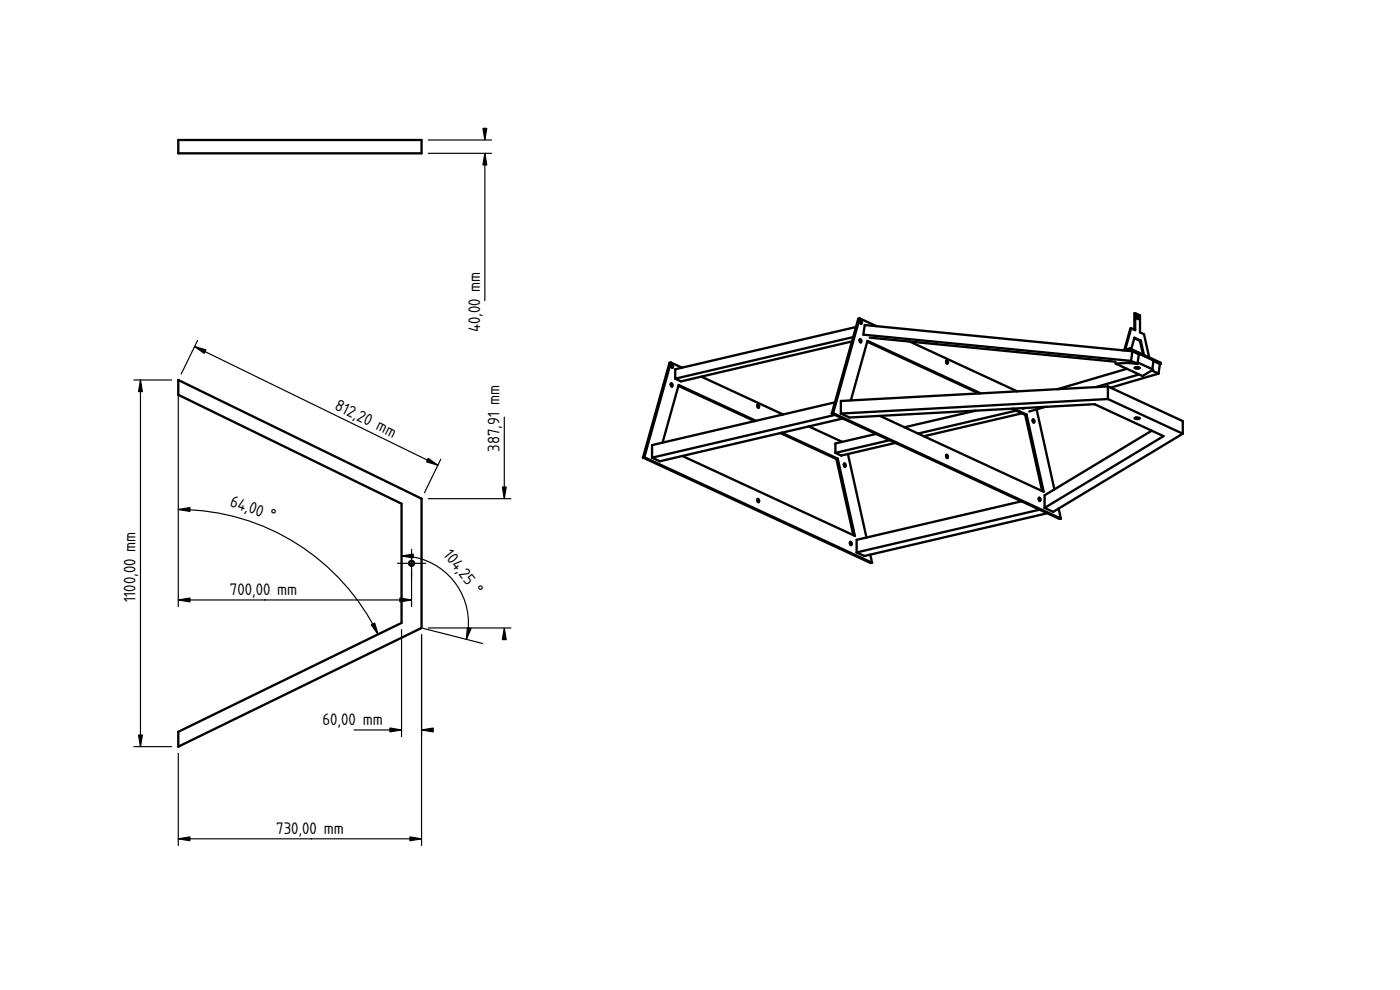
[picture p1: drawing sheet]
<svg xmlns="http://www.w3.org/2000/svg" width="420mm" height="297mm" viewBox="0 0 420 297" stroke-linecap="round" stroke-linejoin="round" font-family="sans-serif">
<defs><g id="words">
<g font-size="4.7">
<text x="144.1" y="99.7" transform="rotate(-90 144.1 99.7)">40,00 mm</text>
<text x="100.2" y="122.7" transform="rotate(26 100.2 122.7)">812,20 mm</text>
<text x="149.9" y="135.6" transform="rotate(-90 149.9 135.6)">387,91 mm</text>
<text x="68.8" y="151.9" transform="rotate(19 68.8 151.9)">64,00 °</text>
<text x="132.9" y="166.5" transform="rotate(52 132.9 166.5)">104,25 °</text>
<text x="69" y="178.6">700,00 mm</text>
<text x="40.7" y="180.7" transform="rotate(-90 40.7 180.7)">1100,00 mm</text>
<text x="96.8" y="217.6">60,00 mm</text>
<text x="82.9" y="250.2">730,00 mm</text>
</g>
</g></defs>
<path d="M90 169h.1" fill="none" stroke="#000" stroke-width=".3"/>
<circle cx="123.5" cy="169" r=".75" fill="#fff"/>
<g fill="none" stroke="#000" stroke-width=".7">
<path d="M53.5 114l73 35.6v38.8l-73 35.6v-4.4l67-32.7v-35.8l-67-32.6z"/>
<circle cx="123.5" cy="169" r=".75"/>
</g>
<g fill="#000" stroke="#000" stroke-width=".35">
<path d="M42.2 114l.5 3.5h-1.1zM58.4 104l3.4 1-.5 1zM128.5 137.5l2.9 2.1-3.4-1zM53.5 152.9l3.5-.6v1.2zM150.8 146.1h1.1l-.6 3.5zM120.5 166.8l3.5-.6v1.2zM53.5 180l3.5-.6v1.2zM111.4 187.4l1-.5 1.1 3.4zM120 179.4l3.5 .6-3.5 .6zM140.3 188.3l1.1 .3-1.4 3.2zM151.3 188.4l.6 3.5h-1.1zM117 218.4l3.5 .6-3.5 .6z"/>
<path d="M126.5 219l3.5-.6v1.2zM41.6 220.5h1.1l-.5 3.5zM53.5 251.7l3.5-.6v1.2zM123 251.1l3.5 .6-3.5 .6z"/>
<path d="M123.5 164.8v8.4zM119.3 169h8.4z" fill-rule="evenodd"/>
</g>
<path d="M90 169h.1" fill="none" stroke="#000" stroke-width=".3"/>
<g fill="none" stroke="#000" stroke-width=".35">
<path d="M40.2 114h11.3M42.2 114v110M53.5 116v66M58.4 104l73 35.6M59.3 102.2l-4.9 10M132.3 137.8l-4.9 10M151.3 125.1v24.5M53.5 152.9a66.7 66.7 0 0 1 60 37.4M128.5 149.6h24.8M120.5 166.8a20.1 20.1 0 0 1 19.5 25M123.5 171v11M53.5 180h70"/>
<path d="M120.5 188.9v32.1M126.5 190.4v63.3M127 188.5l17.8 4.6M128.5 188.4h24.8M106.2 219h14.3M40.2 224h11.3M53.5 226v27.7M53.5 251.7h73"/>
</g>
<path d="M53.5 42h73v4h-73z" fill-rule="evenodd" fill="#fff"/>
<path d="M90 44h.1" fill="none" stroke="#000" stroke-width=".3"/>
<path d="M53.5 42h73v4h-73z" fill="none" stroke="#000" stroke-width=".7"/>
<path d="M128.5 46h19M128.5 42h19M145.5 46v44.2" fill="none" stroke="#000" stroke-width=".35"/>
<path d="M145.5 46l.6 3.5h-1.2zM144.9 38.5h1.2l-.6 3.5z" fill="#000" stroke="#000" stroke-width=".35"/>
<path d="M200.9 108.9l.4-.1 3.4 1.5 52.2-12.2 .7-2.5 .4-.1 5.1 2.4 73.7 7.2 .7-.2 1.7-6.3 1.2 .4v-5h.3l1.4 .6v5.1l1.2 .6 1.6 6.9 3.5 1.6v.3l-.3 .1-.4 2.9-14.4 4.2 21.7 10v3.8l-37.3 22.5 .7 3-.4 .1-3.7-1.7-53.1 12.4 .5 2.4-.4 .1-68.3-31.6z" fill-rule="evenodd" fill="#fff"/>
<path d="M262.6 127.5h.1" fill="none" stroke="#000" stroke-width=".3"/>
<path d="M258 95.5l5.1 2.4-3.6-.4-.4 2.9 80.3 7.9 1.1 .5-5.7 .3 3.4 1.6-20.8 6.1-12.1 .6-32.3-14.9 61.8 6-73.8-7.2 12 1.2 32.3 14.9-11 .6-34-15.7-5 17.8-2.9 .2v3.8l2.5 1.2 9.2-.5 49.1 22.7-5.1-23.1-3.9-1.8 9.5-.5-4.8 1.4 2.2-.7 5.3 24-2.9 1.8v3.8l2.6 1.2 1.6-1 .7 3-68.4-31.6z" fill-rule="evenodd" fill="#fff"/>
<path d="M262.6 127.5h.1" fill="none" stroke="#000" stroke-width=".3"/>
<g fill="#fff">
<path d="M260.3 102.5l33.5 15.6-38.5 2z"/>
<path d="M254.5 136.2l14.2-3.3 37.9 17.5-46.6 10.9z" fill-rule="evenodd"/>
<path d="M201.3 108.8l3.4 1.5-2.1 .5v2.8l1.8 .8 6.1-1.4 24.5 11.4-8.1 1.9-23.2-10.8-4.9 17.3-3.1 .7v3.8l2.3 1.1 6.8-1.6 51.8 24-5.2-23.2-16.8-7.8 8.1-1.9 10 4.7-2 .5v2.8l1.8 .8 2-.5 5.5 25.1-2.9 .7v3.8l2.3 1 1.8-.4 .5 2.4-68.3-31.6z" fill-rule="evenodd"/>
<path d="M204.8 136.8l29.4-6.9 16.8 7.8 5.1 22.9z" fill-rule="evenodd"/>
<path d="M210.5 113l45.2-10.6-5.1 18.3-15.6 3.7z" fill-rule="evenodd"/>
<path d="M311.1 122.8l2.6-.7 14.8-.8 17.1 7.9-29.2 17.6z" fill-rule="evenodd"/>
<path d="M277.3 130.9l29.4-6.9 1 .5 5.1 22.8z" fill-rule="evenodd"/>
<path d="M252.4 120.3l80.1-4.4v3.8l-80.1 4.4z" fill-rule="evenodd"/>
<path d="M252.4 124.1l80.1-4.4 22.5 10.4-38.9 23.5-2.6-1.2 35.7-21.5-20.7-9.6-73.6 4z" fill-rule="evenodd"/>
</g>
<path d="M262.6 127.5h.1" fill="none" stroke="#000" stroke-width=".3"/>
<g fill="#fff">
<path d="M203.6 115.8l22.9 10.6-27.7 6.4z"/>
<path d="M259.5 97.5l80.4 7.9-.5 2.9-80.3-7.9z" fill-rule="evenodd"/>
<path d="M195.7 133.5l54.9-12.8-1 3.3 1 .5-54.9 12.8z" fill-rule="evenodd"/>
<path d="M257.1 162l49.5-11.6 5.4 2.5-54.9 12.9z" fill-rule="evenodd"/>
<path d="M202.6 110.8l54.3-12.7-.9 3-53.4 12.5z" fill-rule="evenodd"/>
<path d="M313.5 148.6l32.1-19.4 3.6 1.7-35.7 21.5z" fill-rule="evenodd"/>
<path d="M257.1 165.8l54.9-12.9 2.3 1.1-54.9 12.8z" fill-rule="evenodd"/>
<path d="M195.7 137.3l54.9-12.8 2.3 1.1-54.9 12.8z" fill-rule="evenodd"/>
<path d="M332.5 115.9l22.5 10.4v3.8l-22.5-10.4z" fill-rule="evenodd"/>
<path d="M271.5 128.2l21.3-5 10.9-.6 1.2 .6-29.4 6.9z" fill-rule="evenodd"/>
<path d="M242.7 127.9l10.2-2.3 10 4.6-10.2 2.4z" fill-rule="evenodd"/>
</g>
<path d="M262.6 127.5h.1" fill="none" stroke="#000" stroke-width=".3"/>
<g fill="#fff">
<path d="M264.1 124.8l28.7-1.6-21.3 5z"/>
<path d="M202.6 113.6l53.4-12.5-.3 1.3-51.3 12z" fill-rule="evenodd"/>
<path d="M334.8 109.1l3.6-.2 3 .3 .4-2.9-.4-.4 4.7 2.2v.2v-.2l2.3 1-.3 .1-1.9-.9-.4 2.9 1.9 .9-14.4 4.2-.8-.4-3.6 .2 13-3.7 1 .4 2.5-1.5-2.5 1.5z" fill-rule="evenodd"/>
<path d="M317.4 116.8l20.8-6.1 3.7 1.7-13 3.7z" fill-rule="evenodd"/>
<path d="M250.7 133.1l12.2-2.9 4.1 1.9-16.3 3.8z" fill-rule="evenodd"/>
<path d="M275.5 130.1l29.4-6.9 1.8 .8-29.4 6.9z" fill-rule="evenodd"/>
<path d="M340.7 94l1.4 .6v5.1l1.2 .6 1.6 6.9-1.6-.7-.9-4.3-1.9-.9-1 3.4-.4-.1-1.4 .3 1.8-6.4 1.2 .6z" fill-rule="evenodd"/>
<path d="M250.7 135.9l16.3-3.8 1.7 .8-16.2 3.8z" fill-rule="evenodd"/>
<path d="M193 137.3l.4-.1 68.3 31.6-.4 .1z" fill-rule="evenodd"/>
<path d="M249.6 124h.4l68.4 31.6-.4 .1z" fill-rule="evenodd"/>
</g>
<path d="M262.6 127.5h.1" fill="none" stroke="#000" stroke-width=".3"/>
<g fill="#fff">
<path d="M338.4 108.9l2.1-.1 .9 .4z"/>
<path d="M341 105.9h.4v.2z"/>
<path d="M307 122.4h.6z"/>
<path d="M341.4 108.7l4.7 2.2z"/>
<path d="M257.6 95.6l.4-.1-8 28.5h-.4z" fill-rule="evenodd"/>
<path d="M200.9 108.9l.4-.1-7.9 28.4-.4 .1z" fill-rule="evenodd"/>
<path d="M251 137.7l.4-.1 5.2 23.2-.5-.2z" fill-rule="evenodd"/>
<path d="M307.7 124.5l.4-.1 5.1 23.1-.4-.2z" fill-rule="evenodd"/>
<path d="M340.4 101.5l1.7 .8 .9 4.1-3.5-1.7z" fill-rule="evenodd"/>
<path d="M260.3 102.3l34 15.7-.5 .1-33.5-15.6z" fill-rule="evenodd"/>
<path d="M203.7 115.5l23.2 10.8-.4 .1-22.9-10.6z" fill-rule="evenodd"/>
<path d="M339.9 105.4l1.9 .9-.4 2.9-2-.9z" fill-rule="evenodd"/>
<path d="M346.2 108.3l1.9 .9-.4 2.9-1.9-.9z" fill-rule="evenodd"/>
<path d="M234.2 129.9l.4-.1 16.8 7.8-.4 .1z" fill-rule="evenodd"/>
<path d="M339.1 104.6l9.3 4.2v.3l-9.3-4.3z" fill-rule="evenodd"/>
<path d="M339.2 98.6l.3-.1-1.8 6.4h-.2z" fill-rule="evenodd"/>
<path d="M340.4 94h.3v5.1l-.3-.1z" fill-rule="evenodd"/>
<path d="M303.7 122.6h.5l3.9 1.8-.4 .1z" fill-rule="evenodd"/>
<path d="M342.1 102.3l.3-.1 .9 4.3-.3-.1z" fill-rule="evenodd"/>
<path d="M337.6 105.2l1.5-.4 2.3 1.1-1.5-.5z" fill-rule="evenodd"/>
<path d="M340.6 125.4h1.4a.85 .85 0 0 1-1.4 0z" fill-rule="evenodd"/>
<path d="M340.6 110.3h1.4a.85 .85 0 0 1-1.4 0z" fill-rule="evenodd"/>
<path d="M336.8 105.1l2.3-.5v.2l-1.5 .4z" fill-rule="evenodd"/>
<path d="M255.1 162.6a.46 .46 0 0 1 .5 .4 .46 .46 0 0 1-.3 .5l-.2-.4z" fill-rule="evenodd"/>
<path d="M201.4 115.1a.46 .46 0 0 1 .4 .3 .46 .46 0 0 1-.2 .6l-.3-.5z" fill-rule="evenodd"/>
<path d="M227.3 149.8a.46 .46 0 0 1 .5 .3 .46 .46 0 0 1-.3 .6l-.2-.5z" fill-rule="evenodd"/>
<path d="M284 108.2a.46 .46 0 0 1 .5 .3 .46 .46 0 0 1-.3 .6l-.3-.4z" fill-rule="evenodd"/>
<path d="M201.5 109.5a.46 .46 0 0 1 .5 .3 .46 .46 0 0 1-.3 .6l-.3-.5z" fill-rule="evenodd"/>
<path d="M258.2 96.2a.46 .46 0 0 1 .4 .4 .46 .46 0 0 1-.2 .5l-.3-.4z" fill-rule="evenodd"/>
<path d="M227.3 121.4a.46 .46 0 0 1 .5 .4 .46 .46 0 0 1-.3 .5l-.2-.4z" fill-rule="evenodd"/>
<path d="M310 125.9a.46 .46 0 0 1 .5 .3 .46 .46 0 0 1-.3 .6l-.3-.4z" fill-rule="evenodd"/>
<path d="M258 101.8a.46 .46 0 0 1 .5 .4 .46 .46 0 0 1-.3 .5l-.2-.4z" fill-rule="evenodd"/>
<path d="M284 136.5a.46 .46 0 0 1 .5 .4 .46 .46 0 0 1-.3 .5l-.3-.4z" fill-rule="evenodd"/>
<path d="M253.3 139.1a.46 .46 0 0 1 .5 .4 .46 .46 0 0 1-.3 .5l-.2-.4z" fill-rule="evenodd"/>
<path d="M311.8 149.4a.46 .46 0 0 1 .5 .4 .46 .46 0 0 1-.3 .5l-.3-.4z" fill-rule="evenodd"/>
<path d="M341.2 94.8a.48 .48 0 0 1 .5 .4 .48 .48 0 0 1-.3 .5l-.2-.3z" fill-rule="evenodd"/>
<path d="M201.5 109.5a.46 .46 0 0 1 .5 .3 .46 .46 0 0 1-.3 .6z" fill-rule="evenodd"/>
<path d="M201.4 115.1a.46 .46 0 0 1 .4 .3 .46 .46 0 0 1-.2 .6z" fill-rule="evenodd"/>
<path d="M227.3 149.8a.46 .46 0 0 1 .5 .3 .46 .46 0 0 1-.3 .6z" fill-rule="evenodd"/>
<path d="M255.1 162.6a.46 .46 0 0 1 .5 .4 .46 .46 0 0 1-.3 .5z" fill-rule="evenodd"/>
<path d="M311.8 149.4a.46 .46 0 0 1 .5 .4 .46 .46 0 0 1-.3 .5z" fill-rule="evenodd"/>
<path d="M258 101.8a.46 .46 0 0 1 .5 .4 .46 .46 0 0 1-.3 .5z" fill-rule="evenodd"/>
<path d="M284 108.2a.46 .46 0 0 1 .5 .3 .46 .46 0 0 1-.3 .6z" fill-rule="evenodd"/>
<path d="M258.2 96.2a.46 .46 0 0 1 .4 .4 .46 .46 0 0 1-.2 .5z" fill-rule="evenodd"/>
<path d="M253.3 139.1a.46 .46 0 0 1 .5 .4 .46 .46 0 0 1-.3 .5z" fill-rule="evenodd"/>
<path d="M310 125.9a.46 .46 0 0 1 .5 .3 .46 .46 0 0 1-.3 .6z" fill-rule="evenodd"/>
<path d="M227.3 121.4a.46 .46 0 0 1 .5 .4 .46 .46 0 0 1-.3 .5z" fill-rule="evenodd"/>
<path d="M284 136.5a.46 .46 0 0 1 .5 .4 .46 .46 0 0 1-.3 .5z" fill-rule="evenodd"/>
<path d="M340.5 101.3l1.9 .9-.3 .1-1.7-.8z" fill-rule="evenodd"/>
<path d="M341.2 94.8a.48 .48 0 0 1 .5 .4 .48 .48 0 0 1-.3 .5z" fill-rule="evenodd"/>
<path d="M341.2 94.8l.2 .9z" fill-rule="evenodd"/>
<path d="M255.1 162.8l.1 .6z" fill-rule="evenodd"/>
<path d="M283.9 108.3l.2 .7z" fill-rule="evenodd"/>
<path d="M283.9 136.7l.2 .6z" fill-rule="evenodd"/>
<path d="M258.1 96.4l.2 .6z" fill-rule="evenodd"/>
<path d="M227.3 121.6l.1 .6z" fill-rule="evenodd"/>
<path d="M309.9 126l.2 .7z" fill-rule="evenodd"/>
<path d="M258 102l.1 .6z" fill-rule="evenodd"/>
<path d="M253.3 139.3l.1 .6z" fill-rule="evenodd"/>
<path d="M227.3 149.9l.1 .6z" fill-rule="evenodd"/>
<path d="M201.3 115.2l.1 .6z" fill-rule="evenodd"/>
<path d="M311.7 149.6l.2 .6z" fill-rule="evenodd"/>
<path d="M201.4 109.6l.2 .7z" fill-rule="evenodd"/>
</g>
<g fill="none" stroke="#000" stroke-width=".7">
<path d="M256.9 98.1l-54.3 12.7v2.8M258 95.5l-.4 .1-8 28.4M258 95.5l-8 28.5M258 95.5l5.1 2.4M258.1 96.4l.2 .6M258.2 96.2a.46 .46 0 0 1 .4 .4 .46 .46 0 0 1-.2 .5l-.3-.4zM339.5 98.5l-.3 .1-1.7 6.3M339.5 98.5l-1.8 6.4M340.7 94l1.4 .6v5.1l1.2 .6 1.6 6.9M340.7 94v5.1l-1.2-.6M340.7 94h-.3v5M341.2 94.8l.2 .9"/>
<path d="M341.2 94.8a.46 .46 0 0 1 .5 .4 .46 .46 0 0 1-.3 .5l-.3-.4zM201.3 115.2l.1 .6M201.3 108.8l-.4 .1-7.9 28.4M201.3 108.8l-7.9 28.4M201.3 108.8l3.4 1.5M201.4 115.1a.46 .46 0 0 1 .4 .3 .46 .46 0 0 1-.3 .5l-.2-.4zM201.4 109.6l.2 .7M201.5 109.5a.46 .46 0 0 1 .5 .3 .46 .46 0 0 1-.3 .5l-.3-.4zM203.6 115.8l22.9 10.6M210.5 113l24.5 11.4M255.7 102.4l-51.3 12-1.8-.8M256 101.1l-53.4 12.5"/>
<path d="M258 102l.1 .6M258 101.8a.46 .46 0 0 1 .5 .4 .46 .46 0 0 1-.3 .5l-.2-.4zM260.3 102.5l33.5 15.6M261 101.3l73.8 7.2M273 102.5l32.3 14.9M283.9 108.3l.2 .7M284 108.2a.46 .46 0 0 1 .5 .3 .46 .46 0 0 1-.3 .6l-.3-.5zM294.3 118l-34-15.7-5 17.8M332.5 115.9l22.5 10.4v3.8M332.5 115.9v3.8M332.5 119.7l22.5 10.4M332.5 115.9l-80.1 4.4v3.8"/>
<path d="M332.5 119.7l-80.1 4.4M338.2 110.7l-20.8 6.1M338.4 108.9l3 .3M339.1 104.6l9.3 4.2v.3M339.1 104.6v.2M339.1 104.8l9.3 4.3M339.1 104.8l-1.5 .4M339.1 104.6l-2.3 .5M339.4 108.3l2 .9M339.9 105.4l-.5 2.9M339.9 105.4l-80.4-7.9-.4 2.9 80.3 7.9M339.9 105.4l1.9 .9-.4 2.9"/>
<path d="M340.4 101.5l1.7 .8M340.5 108.8l-5.7 .3 8.1 3.7 2.5-1.5M340.6 110.3h1.4a.85 .85 0 0 1-1.4 0zM341 105.9h.4v.2M341.4 108.7l4.7 2.2M341.9 112.4l-13 3.7M342.1 102.3l.9 4.1M342.4 102.2l-1.9-.9-1 3.4M342.4 102.2l-.3 .1M342.4 102.2l.9 4.3M346.1 108.1v.2M346.2 108.3l1.9 .9-.4 2.9-1.9-.9z"/>
<path d="M347.7 112.1l-14.4 4.2M348.4 109.1l-.3 .1M193 137.3l68.3 31.6 .4-.1M193.4 137.2l-.4 .1M193.4 137.2l68.3 31.6M204.8 136.8l51.8 24-5.2-23.2M226.9 126.3l-23.2-10.8-4.9 17.3M227.3 121.6l.1 .6M227.3 121.4a.46 .46 0 0 1 .5 .4 .46 .46 0 0 1-.3 .5l-.2-.4zM234.2 129.9l16.8 7.8M234.6 129.8l16.8 7.8M242.7 127.9l10 4.7"/>
<path d="M249.6 124l68.4 31.7 .4-.1M250 124h-.4M250 124l68.4 31.6M250.6 120.7l-54.9 12.8v3.8M250.6 124.5l-54.9 12.8M251 137.7l5.1 22.9M251.4 137.6l-.4 .1M252.4 124.1l2.5 1.2 73.6-4 20.7 9.6-35.7 21.5M252.9 125.6l-54.9 12.8-2.3-1.1M253.3 139.3l.1 .6M253.3 139.1a.46 .46 0 0 1 .5 .4 .46 .46 0 0 1-.3 .5l-.2-.4zM254.5 136.2l5.5 25.1"/>
<path d="M262.9 130.2l-12.2 2.9v2.8M267 132.1l-16.3 3.8M268.7 132.9l-16.2 3.8-1.8-.8M283.9 136.7l.2 .6M284 136.5a.46 .46 0 0 1 .5 .4 .46 .46 0 0 1-.3 .5l-.3-.4zM292.8 123.2l-21.3 5M303.7 122.6l4 1.9M304.2 122.6l3.9 1.8M304.9 123.2l-29.4 6.9M306.7 124l-29.4 6.9M307.6 122.4h-.6M307.7 124.5l5.1 22.8"/>
<path d="M308.1 124.4l5.1 23.1-49.1-22.7M308.1 124.4l-.4 .1M309.9 126l.2 .7M310 125.9a.46 .46 0 0 1 .5 .3 .46 .46 0 0 1-.3 .6l-.3-.5zM311.1 122.8l5.3 24M313.7 122.1l-4.8 1.4M340.6 125.4h1.4a.85 .85 0 0 1-1.4 0zM345.6 129.2l-32.1 19.4v3.8M355 130.1l-38.9 23.5-2.6-1.2M227.3 149.9l.1 .6M227.3 149.8a.46 .46 0 0 1 .5 .3 .46 .46 0 0 1-.3 .5l-.2-.4zM306.6 150.4l-49.5 11.6v3.8"/>
<path d="M311.7 149.6l.2 .6M311.8 149.4a.46 .46 0 0 1 .5 .4 .46 .46 0 0 1-.3 .5l-.3-.5zM312 152.9l-54.9 12.9M314.3 154l-54.9 12.8-2.3-1M317.7 152.6l.7 3M255.1 162.8l.1 .6M255.1 162.6a.46 .46 0 0 1 .5 .4 .46 .46 0 0 1-.3 .5l-.2-.4zM261.2 166.4l.5 2.4"/>
</g>
<use href="#words"/>
</svg>
